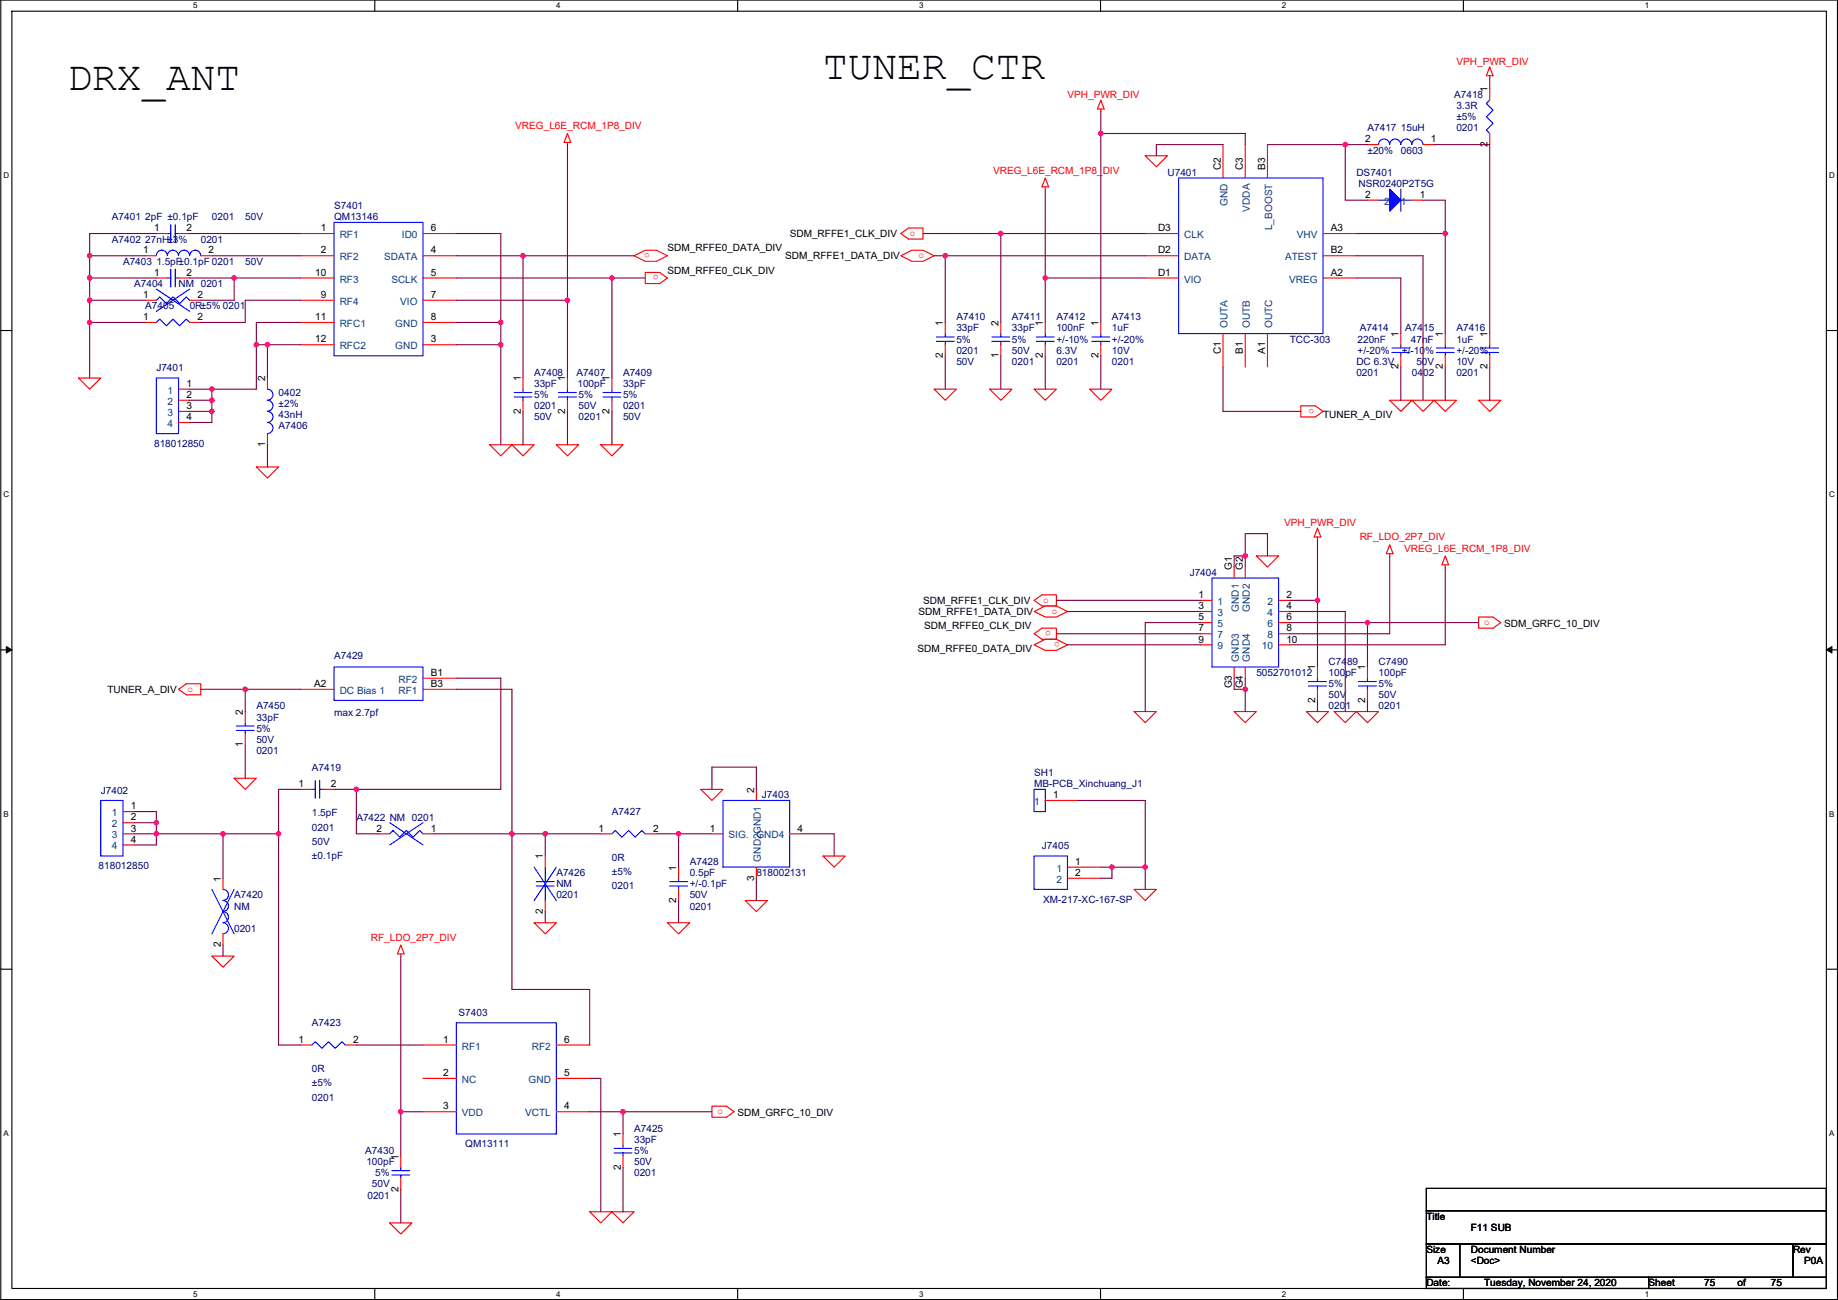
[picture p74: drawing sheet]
<svg xmlns="http://www.w3.org/2000/svg" width="420mm" height="297mm" viewBox="0 0 420 297" stroke-linecap="round" stroke-linejoin="round" font-family="sans-serif">
<defs><g id="words">
<g font-size="9.4">
<text x="15.4" y="20.6">DRX_ANT</text>
<text x="188.1" y="18">TUNER_CTR</text>
</g>
<g font-size="2.3" fill="#f00">
<text x="332.9" y="14.8">VPH_PWR_DIV</text>
<text x="244" y="22.4">VPH_PWR_DIV</text>
<text x="117.8" y="29.5">VREG_L6E_RCM_1P8_DIV</text>
<text x="227" y="39.7">VREG_L6E_RCM_1P8_DIV</text>
<text x="208" y="53.9">o</text>
<text x="148.5" y="57.8" transform="rotate(180 148.5 57.8)">o</text>
<text x="210" y="59">o</text>
<text x="150.5" y="62.9" transform="rotate(180 150.5 62.9)">o</text>
<text x="300.4" y="93.4" transform="rotate(180 300.4 93.4)">o</text>
<text x="293.5" y="120.2">VPH_PWR_DIV</text>
<text x="310.8" y="123.5">RF_LDO_2P7_DIV</text>
<text x="321" y="126">VREG_L6E_RCM_1P8_DIV</text>
<text x="238.4" y="137.7">o</text>
<text x="240.5" y="140.3">o</text>
<text x="339.3" y="142.8">o</text>
<text x="240.2" y="144.2" transform="rotate(180 240.2 144.2)">o</text>
<text x="242.2" y="146.7" transform="rotate(180 242.2 146.7)">o</text>
<text x="42.9" y="158.1">o</text>
<text x="84.8" y="214.9">RF_LDO_2P7_DIV</text>
<text x="164" y="254.6">o</text>
</g>
<g font-size="2.3" fill="#000080">
<text x="332.4" y="22.4">A7418</text>
<text x="332.9" y="24.9">3.3R</text>
<text x="332.9" y="27.5">±5%</text>
<text x="312.6" y="30">A7417 15uH</text>
<text x="312.6" y="35.1">±20%</text>
<text x="320.2" y="35.1">0603</text>
<text x="332.9" y="30">0201</text>
<text x="266.9" y="40.2">U7401</text>
<text x="310.1" y="40.2">DS7401</text>
<text x="76.4" y="47.8">S7401</text>
<text x="310.6" y="42.7">NSR0240P2T5G</text>
<text x="25.6" y="50.3">A7401 2pF ±0.1pF</text>
<text x="48.4" y="50.3">0201</text>
<text x="56.1" y="50.3">50V</text>
<text x="76.4" y="50.3">QM13146</text>
<text x="25.6" y="55.4">A7402 27nH±3%</text>
<text x="45.9" y="55.4">0201</text>
<text x="28.1" y="60.5">A7403 1.5pF±0.1pF 0201</text>
<text x="30.7" y="65.6">A7404</text>
<text x="40.8" y="65.6">NM 0201</text>
<text x="56.1" y="60.5">50V</text>
<text x="33.2" y="70.7">A7405</text>
<text x="43.4" y="70.7">0R±5% 0201</text>
<text x="218.6" y="73.2">A7410</text>
<text x="218.6" y="75.7">33pF</text>
<text x="231.3" y="73.2">A7411</text>
<text x="231.3" y="75.7">33pF</text>
<text x="241.5" y="73.2">A7412</text>
<text x="241.5" y="75.7">100nF</text>
<text x="254.2" y="73.2">A7413</text>
<text x="254.2" y="75.7">1uF</text>
<text x="310.8" y="75.7">A7414</text>
<text x="321.2" y="75.7">A7415</text>
<text x="332.9" y="75.7">A7416</text>
<text x="218.6" y="80.8">0201</text>
<text x="218.6" y="83.4">50V</text>
<text x="218.6" y="78.3">5%</text>
<text x="231.3" y="83.4">0201</text>
<text x="231.3" y="80.8">50V</text>
<text x="231.3" y="78.3">5%</text>
<text x="241.5" y="83.4">0201</text>
<text x="241.5" y="80.8">6.3V</text>
<text x="241.5" y="78.3">+/-10%</text>
<text x="254.2" y="83.4">0201</text>
<text x="254.2" y="80.8">10V</text>
<text x="254.2" y="78.3">+/-20%</text>
<text x="294.8" y="78.3">TCC-303</text>
<text x="310.1" y="83.4">DC 6.3V</text>
<text x="310.3" y="78.3">220nF</text>
<text x="310.3" y="80.8">+/-20%</text>
<text x="320.5" y="80.8">+/-10%</text>
<text x="322.5" y="78.3">47nF</text>
<text x="323.8" y="83.4">50V</text>
<text x="332.9" y="78.3">1uF</text>
<text x="332.9" y="83.4">10V</text>
<text x="332.9" y="80.8">+/-20%</text>
<text x="35.7" y="84.9">J7401</text>
<text x="122.1" y="85.9">A7408</text>
<text x="122.1" y="88.4">33pF</text>
<text x="131.8" y="85.9">A7407</text>
<text x="132" y="88.4">100pF</text>
<text x="142.4" y="85.9">A7409</text>
<text x="142.4" y="88.4">33pF</text>
<text x="310.1" y="85.9">0201</text>
<text x="322.8" y="85.9">0402</text>
<text x="332.9" y="85.9">0201</text>
<text x="63.7" y="95.5">43nH</text>
<text x="63.7" y="93">±2%</text>
<text x="63.7" y="90.5">0402</text>
<text x="122.1" y="93.5">0201</text>
<text x="122.1" y="91">5%</text>
<text x="132.3" y="93.5">50V</text>
<text x="132.3" y="91">5%</text>
<text x="142.4" y="93.5">0201</text>
<text x="142.4" y="91">5%</text>
<text x="63.7" y="98.1">A7406</text>
<text x="122.1" y="96.1">50V</text>
<text x="132.3" y="96.1">0201</text>
<text x="142.4" y="96.1">50V</text>
<text x="35.2" y="102.2">818012850</text>
<text x="272" y="131.6">J7404</text>
<text x="76.4" y="150.7">A7429</text>
<text x="287.2" y="154.5">5052701012</text>
<text x="303.7" y="151.9">C7489</text>
<text x="303.7" y="154.5">100pF</text>
<text x="315.1" y="151.9">C7490</text>
<text x="315.1" y="154.5">100pF</text>
<text x="303.7" y="159.6">50V</text>
<text x="303.7" y="157">5%</text>
<text x="315.1" y="159.6">50V</text>
<text x="315.1" y="157">5%</text>
<text x="58.6" y="162.1">A7450</text>
<text x="58.6" y="164.6">33pF</text>
<text x="58.6" y="167.2">5%</text>
<text x="76.4" y="163.6">max 2.7pf</text>
<text x="303.7" y="162.1">0201</text>
<text x="315.1" y="162.1">0201</text>
<text x="58.6" y="172.3">0201</text>
<text x="58.6" y="169.7">50V</text>
<text x="71.3" y="176.1">A7419</text>
<text x="236.4" y="177.3">SH1</text>
<text x="236.4" y="179.9">MB-PCB_Xinchuang_J1</text>
<text x="23" y="181.4">J7402</text>
<text x="174.2" y="182.4">J7403</text>
<text x="71.3" y="186.5">1.5pF</text>
<text x="71.3" y="189.8">0201</text>
<text x="81.5" y="187.5">A7422 NM 0201</text>
<text x="139.9" y="186.2">A7427</text>
<text x="71.3" y="193.1">50V</text>
<text x="71.3" y="196.4">±0.1pF</text>
<text x="139.9" y="196.6">0R</text>
<text x="157.7" y="197.7">A7428</text>
<text x="238.2" y="194.1">J7405</text>
<text x="22.5" y="198.7">818012850</text>
<text x="127.2" y="200.2">A7426</text>
<text x="127.2" y="202.7">NM</text>
<text x="139.9" y="199.9">±5%</text>
<text x="139.9" y="203.2">0201</text>
<text x="157.7" y="200.2">0.5pF</text>
<text x="157.7" y="202.7">+/-0.1pF</text>
<text x="172.9" y="200.2">818002131</text>
<text x="53.5" y="205.3">A7420</text>
<text x="53.5" y="207.8">NM</text>
<text x="127.2" y="205.3">0201</text>
<text x="157.7" y="207.8">0201</text>
<text x="157.7" y="205.3">50V</text>
<text x="238.4" y="206.3">XM-217-XC-167-SP</text>
<text x="53.5" y="212.9">0201</text>
<text x="104.8" y="232.2">S7403</text>
<text x="71.3" y="234.5">A7423</text>
<text x="71.3" y="244.9">0R</text>
<text x="71.3" y="248.2">±5%</text>
<text x="71.3" y="251.5">0201</text>
<text x="83.5" y="263.7">A7430</text>
<text x="106.4" y="262.2">QM13111</text>
<text x="145" y="258.6">A7425</text>
<text x="145" y="261.2">33pF</text>
<text x="145" y="263.7">5%</text>
<text x="83.7" y="266.2">100pF</text>
<text x="85.8" y="268.8">5%</text>
<text x="145" y="268.8">0201</text>
<text x="145" y="266.2">50V</text>
<text x="84" y="273.9">0201</text>
<text x="85" y="271.3">50V</text>
</g>
<g font-size="2.3">
<text x="340" y="21.1" transform="rotate(-90 340 21.1)">1</text>
<text x="312.1" y="32.5">2</text>
<text x="327.1" y="32.5">1</text>
<text x="340" y="33.6" transform="rotate(-90 340 33.6)">2</text>
<text x="279.1" y="38.9" transform="rotate(-90 279.1 38.9)">C2</text>
<text x="284.1" y="38.9" transform="rotate(-90 284.1 38.9)">C3</text>
<text x="289.2" y="38.9" transform="rotate(-90 289.2 38.9)">B3</text>
<text x="312.1" y="45.2">2</text>
<text x="324.5" y="45.2">1</text>
<text x="35.2" y="52.8">1</text>
<text x="42.6" y="52.8">2</text>
<text x="73.3" y="52.8">1</text>
<text x="98.5" y="52.8">6</text>
<text x="264.7" y="52.8">D3</text>
<text x="304.2" y="52.8">A3</text>
<text x="32.7" y="57.9">1</text>
<text x="47.7" y="57.9">2</text>
<text x="73.3" y="57.9">2</text>
<text x="98.5" y="57.9">4</text>
<text x="152.6" y="57.4">SDM_RFFE0_DATA_DIV</text>
<text x="179.5" y="59.2">SDM_RFFE1_DATA_DIV</text>
<text x="180.5" y="54.1">SDM_RFFE1_CLK_DIV</text>
<text x="264.7" y="57.9">D2</text>
<text x="304.2" y="57.9">B2</text>
<text x="35.2" y="63">1</text>
<text x="42.6" y="63">2</text>
<text x="72.1" y="63">10</text>
<text x="98.5" y="63">5</text>
<text x="152.6" y="62.5">SDM_RFFE0_CLK_DIV</text>
<text x="264.7" y="63">D1</text>
<text x="304.2" y="63">A2</text>
<text x="32.7" y="68.1">1</text>
<text x="45.1" y="68.1">2</text>
<text x="73.3" y="68.1">9</text>
<text x="98.5" y="68.1">7</text>
<text x="32.7" y="73.2">1</text>
<text x="45.1" y="73.2">2</text>
<text x="72.1" y="73.2">11</text>
<text x="98.5" y="73.2">8</text>
<text x="215.5" y="74.4" transform="rotate(-90 215.5 74.4)">1</text>
<text x="228.2" y="74.4" transform="rotate(-90 228.2 74.4)">2</text>
<text x="238.4" y="74.4" transform="rotate(-90 238.4 74.4)">1</text>
<text x="251.1" y="74.4" transform="rotate(-90 251.1 74.4)">1</text>
<text x="319.7" y="77" transform="rotate(-90 319.7 77)">1</text>
<text x="329.8" y="77" transform="rotate(-90 329.8 77)">1</text>
<text x="340" y="77" transform="rotate(-90 340 77)">1</text>
<text x="72.1" y="78.2">12</text>
<text x="98.5" y="78.2">3</text>
<text x="215.5" y="81.8" transform="rotate(-90 215.5 81.8)">2</text>
<text x="228.2" y="81.8" transform="rotate(-90 228.2 81.8)">1</text>
<text x="238.4" y="81.8" transform="rotate(-90 238.4 81.8)">2</text>
<text x="251.1" y="81.8" transform="rotate(-90 251.1 81.8)">2</text>
<text x="279.1" y="81" transform="rotate(-90 279.1 81)">C1</text>
<text x="284.1" y="80.8" transform="rotate(-90 284.1 80.8)">B1</text>
<text x="289.2" y="80.8" transform="rotate(-90 289.2 80.8)">A1</text>
<text x="42.6" y="88.4">1</text>
<text x="60.6" y="87.1" transform="rotate(-90 60.6 87.1)">2</text>
<text x="119" y="87.1" transform="rotate(-90 119 87.1)">1</text>
<text x="129.2" y="87.1" transform="rotate(-90 129.2 87.1)">1</text>
<text x="139.4" y="87.1" transform="rotate(-90 139.4 87.1)">1</text>
<text x="319.7" y="84.4" transform="rotate(-90 319.7 84.4)">2</text>
<text x="329.8" y="84.4" transform="rotate(-90 329.8 84.4)">2</text>
<text x="340" y="84.4" transform="rotate(-90 340 84.4)">2</text>
<text x="42.6" y="90.9">2</text>
<text x="42.6" y="93.5">3</text>
<text x="119" y="94.5" transform="rotate(-90 119 94.5)">2</text>
<text x="129.2" y="94.5" transform="rotate(-90 129.2 94.5)">2</text>
<text x="139.4" y="94.5" transform="rotate(-90 139.4 94.5)">2</text>
<text x="302.4" y="95.5">TUNER_A_DIV</text>
<text x="42.6" y="96">4</text>
<text x="60.6" y="102.2" transform="rotate(-90 60.6 102.2)">1</text>
<text x="281.6" y="130.3" transform="rotate(-90 281.6 130.3)">G1</text>
<text x="284.1" y="130.3" transform="rotate(-90 284.1 130.3)">G2</text>
<text x="211" y="138">SDM_RFFE1_CLK_DIV</text>
<text x="274" y="136.7">1</text>
<text x="294.1" y="136.7">2</text>
<text x="210" y="140.5">SDM_RFFE1_DATA_DIV</text>
<text x="211.3" y="143.8">SDM_RFFE0_CLK_DIV</text>
<text x="274" y="139.2">3</text>
<text x="274" y="141.7">5</text>
<text x="294.1" y="139.2">4</text>
<text x="294.1" y="141.7">6</text>
<text x="343.8" y="143.3">SDM_GRFC_10_DIV</text>
<text x="209.7" y="148.9">SDM_RFFE0_DATA_DIV</text>
<text x="274" y="144.3">7</text>
<text x="274" y="146.8">9</text>
<text x="294.1" y="144.3">8</text>
<text x="294.1" y="146.8">10</text>
<text x="98.5" y="154.4">B1</text>
<text x="300.6" y="153.2" transform="rotate(-90 300.6 153.2)">1</text>
<text x="312.1" y="153.2" transform="rotate(-90 312.1 153.2)">1</text>
<text x="24.6" y="158.3">TUNER_A_DIV</text>
<text x="71.8" y="157">A2</text>
<text x="98.5" y="157">B3</text>
<text x="281.6" y="157.3" transform="rotate(-90 281.6 157.3)">G3</text>
<text x="284.1" y="157.3" transform="rotate(-90 284.1 157.3)">G4</text>
<text x="300.6" y="160.6" transform="rotate(-90 300.6 160.6)">2</text>
<text x="312.1" y="160.6" transform="rotate(-90 312.1 160.6)">2</text>
<text x="55.5" y="163.3" transform="rotate(-90 55.5 163.3)">2</text>
<text x="55.5" y="170.7" transform="rotate(-90 55.5 170.7)">1</text>
<text x="68.3" y="179.8">1</text>
<text x="75.6" y="179.8">2</text>
<text x="29.9" y="184.9">1</text>
<text x="172.4" y="181.1" transform="rotate(-90 172.4 181.1)">2</text>
<text x="240.7" y="182.4">1</text>
<text x="29.9" y="187.5">2</text>
<text x="29.9" y="190">3</text>
<text x="86" y="190">2</text>
<text x="98.5" y="190">1</text>
<text x="136.8" y="190">1</text>
<text x="149.3" y="190">2</text>
<text x="162.2" y="190">1</text>
<text x="182.3" y="190">4</text>
<text x="29.9" y="192.5">4</text>
<text x="124.1" y="196.4" transform="rotate(-90 124.1 196.4)">1</text>
<text x="245.8" y="197.6">1</text>
<text x="50.5" y="201.4" transform="rotate(-90 50.5 201.4)">1</text>
<text x="154.6" y="198.9" transform="rotate(-90 154.6 198.9)">1</text>
<text x="172.4" y="201.2" transform="rotate(-90 172.4 201.2)">3</text>
<text x="245.8" y="200.2">2</text>
<text x="124.1" y="208.8" transform="rotate(-90 124.1 208.8)">2</text>
<text x="154.6" y="206.3" transform="rotate(-90 154.6 206.3)">2</text>
<text x="50.5" y="216.5" transform="rotate(-90 50.5 216.5)">2</text>
<text x="68.3" y="238.3">1</text>
<text x="80.7" y="238.3">2</text>
<text x="101.3" y="238.3">1</text>
<text x="129" y="238.3">6</text>
<text x="101.3" y="245.9">2</text>
<text x="129" y="245.9">5</text>
<text x="101.3" y="253.5">3</text>
<text x="129" y="253.5">4</text>
<text x="168.6" y="255.1">SDM_GRFC_10_DIV</text>
<text x="141.9" y="259.9" transform="rotate(-90 141.9 259.9)">1</text>
<text x="91.1" y="264.9" transform="rotate(-90 91.1 264.9)">1</text>
<text x="141.9" y="267.3" transform="rotate(-90 141.9 267.3)">2</text>
<text x="91.1" y="272.3" transform="rotate(-90 91.1 272.3)">2</text>
<text x="326.1" y="278.7">Title</text>
<text x="336.2" y="281.2">F11 SUB</text>
<text x="326.1" y="286.3">Size</text>
<text x="336.2" y="286.3">Document Number</text>
<text x="409.9" y="286.3">Rev</text>
<text x="326.1" y="293.9">Date:</text>
<text x="328.6" y="288.8">A3</text>
<text x="336.2" y="288.8">&lt;Doc&gt;</text>
<text x="339.3" y="293.9">Tuesday, November 24, 2020</text>
<text x="376.9" y="293.9">Sheet</text>
<text x="389.6" y="293.9">75</text>
<text x="397.2" y="293.9">of</text>
<text x="404.8" y="293.9">75</text>
<text x="412.4" y="288.8">P0A</text>
</g>
<g font-size="2.3" fill="#004080">
<text x="280.6" y="47.1" transform="rotate(-90 280.6 47.1)">GND</text>
<text x="316.4" y="46.8">2</text>
<text x="320.2" y="46.8">1</text>
<text x="285.7" y="48.4" transform="rotate(-90 285.7 48.4)">VDDA</text>
<text x="290.8" y="52.6" transform="rotate(-90 290.8 52.6)">L_BOOST</text>
<text x="77.6" y="54.4">RF1</text>
<text x="77.6" y="59.5">RF2</text>
<text x="87.8" y="59.5">SDATA</text>
<text x="91.9" y="54.4">ID0</text>
<text x="270.7" y="59.5">DATA</text>
<text x="270.7" y="54.4">CLK</text>
<text x="293.8" y="59.5">ATEST</text>
<text x="296.5" y="54.4">VHV</text>
<text x="77.6" y="64.6">RF3</text>
<text x="89.5" y="64.6">SCLK</text>
<text x="270.7" y="64.6">VIO</text>
<text x="294.7" y="64.6">VREG</text>
<text x="77.6" y="69.6">RF4</text>
<text x="91.5" y="69.6">VIO</text>
<text x="77.6" y="74.7">RFC1</text>
<text x="90.3" y="74.7">GND</text>
<text x="280.6" y="75" transform="rotate(-90 280.6 75)">OUTA</text>
<text x="285.7" y="75" transform="rotate(-90 285.7 75)">OUTB</text>
<text x="290.8" y="75" transform="rotate(-90 290.8 75)">OUTC</text>
<text x="77.6" y="79.8">RFC2</text>
<text x="90.3" y="79.8">GND</text>
<text x="38.3" y="90">1</text>
<text x="38.3" y="92.5">2</text>
<text x="38.3" y="95">3</text>
<text x="38.3" y="97.6">4</text>
<text x="278.3" y="138.2">1</text>
<text x="278.3" y="140.8">3</text>
<text x="278.3" y="143.3">5</text>
<text x="283.2" y="139.8" transform="rotate(-90 283.2 139.8)">GND1</text>
<text x="285.7" y="139.8" transform="rotate(-90 285.7 139.8)">GND2</text>
<text x="289.7" y="138.2">2</text>
<text x="289.7" y="140.8">4</text>
<text x="289.7" y="143.3">6</text>
<text x="278.3" y="145.8">7</text>
<text x="278.3" y="148.4">9</text>
<text x="288.5" y="148.4">10</text>
<text x="289.7" y="145.8">8</text>
<text x="91.1" y="156">RF2</text>
<text x="283.2" y="151.2" transform="rotate(-90 283.2 151.2)">GND3</text>
<text x="285.7" y="151.2" transform="rotate(-90 285.7 151.2)">GND4</text>
<text x="77.6" y="158.5">DC Bias 1</text>
<text x="91.1" y="158.5">RF1</text>
<text x="236.4" y="183.9">1</text>
<text x="25.6" y="189">2</text>
<text x="25.6" y="191.6">3</text>
<text x="25.6" y="186.5">1</text>
<text x="166.5" y="191.6">SIG.</text>
<text x="172.9" y="191.6">GND4</text>
<text x="25.6" y="194.1">4</text>
<text x="174" y="196.9" transform="rotate(-90 174 196.9)">GND2GND1</text>
<text x="241.5" y="199.2">1</text>
<text x="241.5" y="201.7">2</text>
<text x="105.6" y="239.8">RF1</text>
<text x="121.6" y="239.8">RF2</text>
<text x="105.6" y="247.4">NC</text>
<text x="120.8" y="247.4">GND</text>
<text x="105.6" y="255.1">VDD</text>
<text x="120" y="255.1">VCTL</text>
</g>
<g font-size="1.8">
<text x="44.2" y="1.9">5</text>
<text x="127.1" y="1.9">4</text>
<text x="210.1" y="1.9">3</text>
<text x="293" y="1.9">2</text>
<text x="376" y="1.9">1</text>
<text x=".8" y="40.7">D</text>
<text x="418.1" y="40.7">D</text>
<text x=".8" y="113.6">C</text>
<text x="418.1" y="113.6">C</text>
<text x=".8" y="186.6">B</text>
<text x="418.1" y="186.6">B</text>
<text x=".8" y="259.5">A</text>
<text x="418.1" y="259.5">A</text>
<text x="44.2" y="296.3">5</text>
<text x="127.1" y="296.3">4</text>
<text x="210.1" y="296.3">3</text>
<text x="293" y="296.3">2</text>
<text x="376" y="296.3">1</text>
</g>
</g></defs>
<path d="M.2 0h419.8v296.9h-419.8zM2.7 2.6h414.8v291.8h-414.8z" fill="none" stroke="#000" stroke-width=".25"/>
<g fill="#fff">
<path d="M44.2 .3h1v2h-1z"/>
<path d="M44.2 294.7h1v2h-1z"/>
</g>
<path d="M85.7 0v2.6M85.7 294.4v2.5" fill="none" stroke="#000" stroke-width=".25"/>
<g fill="#fff">
<path d="M127.1 .3h1v2h-1z"/>
<path d="M127.1 294.7h1v2h-1z"/>
</g>
<path d="M168.6 0v2.6M168.6 294.4v2.5" fill="none" stroke="#000" stroke-width=".25"/>
<g fill="#fff">
<path d="M210.1 .3h1v2h-1z"/>
<path d="M210.1 294.7h1v2h-1z"/>
</g>
<path d="M251.6 0v2.6M251.6 294.4v2.5" fill="none" stroke="#000" stroke-width=".25"/>
<g fill="#fff">
<path d="M293 .3h1v2h-1z"/>
<path d="M293 294.7h1v2h-1z"/>
</g>
<path d="M334.5 0v2.6M334.5 294.4v2.5" fill="none" stroke="#000" stroke-width=".25"/>
<g fill="#fff">
<path d="M376 .3h1v2h-1z"/>
<path d="M376 294.7h1v2h-1z"/>
<path d="M.8 39h1.3v2.1h-1.3z"/>
<path d="M418.1 39h1.3v2.1h-1.3z"/>
<path d="M.8 112h1.3v2h-1.3z"/>
<path d="M418.1 112h1.3v2h-1.3z"/>
</g>
<path d="M.2 75.5h2.5M417.5 75.5h2.5" fill="none" stroke="#000" stroke-width=".25"/>
<g fill="#fff">
<path d="M.8 185h1.2v2h-1.2z"/>
<path d="M418.1 185h1.2v2h-1.2z"/>
</g>
<path d="M.2 148.5h2.5M417.5 148.5h2.5" fill="none" stroke="#000" stroke-width=".25"/>
<path d="M1.4 147.7l1.3 .8-1.3 .7zM417.5 148.5l1.3-.8v1.5z" fill="#000" stroke="#000" stroke-width=".23"/>
<g fill="#fff">
<path d="M.8 257.9h1.2v2h-1.2z"/>
<path d="M418.1 257.9h1.2v2h-1.2z"/>
</g>
<path d="M.2 221.4h2.5M417.5 221.4h2.5M326.1 271.5h91.4v5.1h-91.4zM326.1 276.6h91.4v7.6h-91.4zM326.1 291.9h50.8v2.5h-50.8zM326.1 284.2h7.6v7.7h-7.6zM333.7 284.2h76.2v7.7h-76.2zM376.9 291.9h40.6v2.5h-40.6zM409.9 284.2h7.6v7.7h-7.6z" fill="none" stroke="#000" stroke-width=".25"/>
<g fill="none" stroke="#f00" stroke-width=".25">
<path d="M340.5 17.3v.5M340.5 15.3l.8 2h-1.5zM129.7 32.5v.5M129.7 30.5l.8 2h-1.5zM251.6 24.9v.5M251.6 22.9l.8 2h-1.5zM261.8 35.6h5.1l-2.6 2.5zM279.6 33v7.7M284.7 33v7.7M289.7 33v7.7M312.6 33h2.5M325.3 33h2.5"/>
<path d="M340.5 20.3v2.6M340.5 30.5v2.5M33.2 58.4h2.5M35.7 53.4h2.6M40.8 53.4h2.6M45.9 58.4h2.5M68.8 53.4h7.6M68.8 58.4h7.6M96.7 58.4h7.6M96.7 53.4h7.6M145 58.4l2.5-1.2h2.5l2.6 1.2-2.6 1.3h-2.5zM205.9 58.4l2.6-1.2h2.5l2.5 1.2-2.5 1.3h-2.5z"/>
<path d="M205.9 53.4l1.8-1.3h3.3v2.5h-3.3zM238.9 40.7l.8 2h-1.5zM238.9 42.7v.5M261.8 58.4h7.6M261.8 53.4h7.6M302.4 53.4h7.7M302.4 58.4h7.7M312.6 45.7h2.5M322.8 45.7h2.5M33.2 73.7h2.5M33.2 68.6h2.5M35.7 63.5h2.6"/>
<path d="M40.8 63.5h2.6M43.4 73.7h2.5M43.4 68.6h2.5M68.8 63.5h7.6M68.8 68.6h7.6M68.8 73.7h7.6M68.8 78.8h7.6M96.7 78.8h7.6M96.7 63.5h7.6M96.7 68.6h7.6M96.7 73.7h7.6M147.5 62.3h3.3l1.8 1.2-1.8 1.3h-3.3z"/>
<path d="M216.1 73.7v2.5M216.1 78.8v2.5M228.8 78.8v2.5M228.8 73.7v2.5M238.9 73.7v2.5M238.9 78.8v2.5M251.6 73.7v2.5M251.6 78.8v2.5M261.8 63.5h7.6M279.6 76.2v7.6M284.7 76.2v7.6M289.7 76.2v7.6"/>
<path d="M302.4 63.5h7.7M320.2 76.2v2.6M330.4 76.2v2.6M340.5 76.2v2.6M18 86.4h5l-2.5 2.5zM40.8 91.5h2.6M40.8 94h2.6M40.8 96.5h2.6M40.8 88.9h2.6M61.1 99.1v2.5M61.1 86.4v2.5M119.6 86.4v2.5"/>
<path d="M119.6 91.5v2.5M129.7 86.4v2.5M129.7 91.5v2.5M139.9 86.4v2.5M139.9 91.5v2.5M213.5 88.9h5.1l-2.5 2.6zM226.2 88.9h5.1l-2.5 2.6zM236.4 88.9h5.1l-2.6 2.6zM249.1 88.9h5.1l-2.6 2.6zM297.4 92.7h3.3l1.7 1.3-1.7 1.3h-3.3zM317.7 91.5h5.1l-2.6 2.5zM320.2 81.3v2.5"/>
<path d="M322.8 91.5h5l-2.5 2.5zM327.8 91.5h5.1l-2.5 2.5zM330.4 81.3v2.5M338 91.5h5.1l-2.6 2.5zM340.5 81.3v2.5M58.6 106.7h5.1l-2.6 2.5zM111.9 101.6h5.1l-2.5 2.6zM117 101.6h5.1l-2.5 2.6zM127.2 101.6h5.1l-2.6 2.6zM137.3 101.6h5.1l-2.5 2.6zM236.4 137.2l1.8-1.3h3.3v2.6h-3.3zM236.4 139.7l2.5-1.2h2.6l2.5 1.2-2.5 1.3h-2.6z"/>
<path d="M274.5 137.2h2.5M274.5 139.7h2.5M282.1 129.6v2.5M284.7 129.6v2.5M287.2 127h5.1l-2.6 2.6zM292.3 137.2h2.5M292.3 139.7h2.5M301.2 122.7v.5M301.2 120.7l.7 2h-1.5zM317.7 124.5l.7 2h-1.5zM317.7 126.5v.5M330.4 127l.7 2.1h-1.5z"/>
<path d="M330.4 129.1v.5M40.8 157.5l1.8-1.3h3.3v2.6h-3.3zM68.8 157.5h7.6M96.7 157.5h7.6M96.7 155h7.6M236.4 144.8l1.8-1.3h3.3v2.6h-3.3zM236.4 147.3l2.5-1.2h2.6l2.5 1.2-2.5 1.3h-2.6zM274.5 142.3h2.5M274.5 144.8h2.5M274.5 147.3h2.5M282.1 152.4v2.6M284.7 152.4v2.6"/>
<path d="M292.3 142.3h2.5M292.3 144.8h2.5M292.3 147.3h2.5M301.2 152.4v2.6M301.2 157.5v2.5M312.6 152.4v2.6M312.6 157.5v2.5M338 141h3.3l1.8 1.3-1.8 1.2h-3.3zM53.5 177.8h5.1l-2.5 2.6zM56.1 167.7v2.5M56.1 162.6v2.5M259.3 162.6h5l-2.5 2.5z"/>
<path d="M282.1 162.6h5.1l-2.5 2.5zM298.6 162.6h5.1l-2.5 2.5zM305 162.6h5.1l-2.6 2.5zM310.1 162.6h5l-2.5 2.5zM28.1 188h2.6M28.1 190.5h2.6M28.1 193.1h2.6M28.1 185.4h2.6M68.8 180.4h2.5M73.8 180.4h2.6M86.5 190.5h2.6M96.7 190.5h2.5"/>
<path d="M124.6 195.6v2.5M137.3 190.5h2.6M147.5 190.5h2.5M155.1 198.1v2.6M160.2 180.4h5.1l-2.6 2.5zM162.7 190.5h2.6M172.9 180.4v2.5M172.9 198.1v2.6M180.5 190.5h2.6M188.1 195.6h5.1l-2.5 2.5zM238.9 182.9h7.7M244 198.1h7.6"/>
<path d="M48.4 218.5h5.1l-2.5 2.5zM51 200.7v2.5M51 213.4v2.5M91.6 218v.5M91.6 215.9l.8 2.1h-1.5zM122.1 210.8h5.1l-2.6 2.6zM124.6 205.8v2.5M152.6 210.8h5.1l-2.6 2.6zM155.1 203.2v2.6M170.4 205.8h5l-2.5 2.5zM244 200.7h7.6M259.3 203.2h5l-2.5 2.6z"/>
<path d="M68.8 238.8h2.5M78.9 238.8h2.6M96.7 238.8h7.6M127.2 238.8h7.6M96.7 246.4h7.6M96.7 254h7.6M127.2 254h7.6M127.2 246.4h7.6M142.4 259.1v2.5M162.7 252.8h3.3l1.8 1.2-1.8 1.3h-3.3zM89.1 279.4h5.1l-2.6 2.6zM91.6 264.2v2.5"/>
<path d="M91.6 269.3v2.5M134.8 276.9h5.1l-2.6 2.5zM139.9 276.9h5.1l-2.6 2.5zM142.4 264.2v2.5"/>
</g>
<g fill="none" stroke="#00f" stroke-width=".25">
<path d="M315.1 33a1.26 1.26 0 0 1 1.3-1.2 1.26 1.26 0 0 1 1.3 1.2M317.7 33a1.27 1.27 0 0 1 1.2-1.2 1.27 1.27 0 0 1 1.3 1.2 1.26 1.26 0 0 1 1.3-1.2 1.26 1.26 0 0 1 1.2 1.2M322.8 33a1.26 1.26 0 0 1 1.2-1.2 1.26 1.26 0 0 1 1.3 1.2M340.5 22.9l-.7 .7 1.5 1.6-1.5 1.5 1.5 1.5-1.5 1.5 .7 .8M38.3 58.4a1.26 1.26 0 0 0-1.3-1.2 1.26 1.26 0 0 0-1.3 1.2M38.3 53.4h.7M39 51.3v4.1M40.1 51.3v4.1M40.1 53.4h.7M43.3 58.4a1.27 1.27 0 0 0-1.2-1.2 1.27 1.27 0 0 0-1.3 1.2 1.26 1.26 0 0 0-1.3-1.2 1.26 1.26 0 0 0-1.2 1.2M45.9 58.4a1.26 1.26 0 0 0-1.3-1.2 1.26 1.26 0 0 0-1.2 1.2M76.4 50.8h20.3v30.5h-20.3z"/>
<path d="M269.4 40.7h33v35.5h-33zM315.1 45.7h2.6M320.2 43.2v5.1M320.2 45.7h2.6M35.7 66.1l7.7 5M35.7 73.7l.8-.8 1.5 1.5 1.5-1.5 1.6 1.5 1.5-1.5 .8 .8M35.7 68.6l.8-.8 1.5 1.6 1.5-1.6 1.6 1.6 1.5-1.6 .8 .8M38.3 63.5h.7M39 61.5v4.1M40.1 61.5v4.1M40.1 63.5h.7M43.4 66.1l-7.7 5"/>
<path d="M214 77h4.1M214 78h4.1M216.1 76.2v.8M216.1 78v.8M226.7 78h4.1M226.7 77h4.1M228.8 78v.8M228.8 76.2v.8M236.9 77h4.1M236.9 78h4.1M238.9 76.2v.8M238.9 78v.8"/>
<path d="M249.6 77h4.1M249.6 78h4.1M251.6 76.2v.8M251.6 78v.8M318.2 79.5h4.1M320.2 78.8v.7M328.3 79.5h4.1M330.4 78.8v.7M338.5 79.5h4.1M340.5 78.8v.7M35.7 86.4h5.1v12.7h-5.1zM61.1 94a1.27 1.27 0 0 1 1.3 1.3 1.27 1.27 0 0 1-1.3 1.2 1.26 1.26 0 0 1 1.3 1.3 1.26 1.26 0 0 1-1.3 1.3"/>
<path d="M61.1 88.9a1.27 1.27 0 0 1 1.3 1.3 1.27 1.27 0 0 1-1.3 1.3 1.26 1.26 0 0 1 1.3 1.2 1.26 1.26 0 0 1-1.3 1.3M117.5 89.7h4.1M117.5 90.7h4.1M119.6 88.9v.8M119.6 90.7v.8M127.7 89.7h4.1M127.7 90.7h4.1M129.7 88.9v.8M129.7 90.7v.8M137.8 89.7h4.1M137.8 90.7h4.1M139.9 88.9v.8"/>
<path d="M139.9 90.7v.8M318.2 80.5h4.1M320.2 80.5v.8M328.3 80.5h4.1M330.4 80.5v.8M338.5 80.5h4.1M340.5 80.5v.8M277 132.1h15.3v20.3h-15.3zM76.4 152.4h20.3v7.6h-20.3zM299.1 155.7h4.1M299.1 156.7h4.1M301.2 155v.7"/>
<path d="M301.2 156.7v.8M310.6 155.7h4M310.6 156.7h4M312.6 155v.7M312.6 156.7v.8M54 166.9h4.1M54 165.9h4.1M56.1 166.9v.8M56.1 165.1v.8M72.1 178.3v4.1M73.1 178.3v4.1M23 182.9h5.1v12.7h-5.1z"/>
<path d="M71.3 180.4h.8M73.1 180.4h.7M89.1 190.5l.7-.7 1.6 1.5 1.5-1.5 1.5 1.5 1.5-1.5 .8 .7M89.1 188l7.6 5.1M96.7 188l-7.6 5.1M122.1 198.1l5.1 7.7M124.6 198.1v3.3M127.2 198.1l-5.1 7.7M139.9 190.5l.7-.7 1.6 1.5 1.5-1.5 1.5 1.5 1.5-1.5 .8 .7M165.3 182.9h15.2v15.2h-15.2zM236.4 180.4h2.5v5h-2.5zM236.4 195.6h7.6v7.6h-7.6z"/>
<path d="M48.4 203.2l5.1 10.2M51 203.2a1.26 1.26 0 0 1 1.2 1.3 1.26 1.26 0 0 1-1.2 1.2 1.27 1.27 0 0 1 1.2 1.3 1.27 1.27 0 0 1-1.2 1.3 1.27 1.27 0 0 1 1.2 1.2 1.27 1.27 0 0 1-1.2 1.3 1.27 1.27 0 0 1 1.2 1.3 1.27 1.27 0 0 1-1.2 1.3M53.5 203.2l-5.1 10.2M122.6 201.4h4.1M122.6 202.5h4.1M124.6 202.5v3.3M153.1 201.4h4.1M153.1 202.5h4.1M155.1 200.7v.7M155.1 202.5v.7M71.3 238.8l.8-.8 1.5 1.5 1.5-1.5 1.5 1.5 1.6-1.5 .7 .8M104.3 233.7h22.9v25.4h-22.9z"/>
<path d="M89.6 267.5h4.1M89.6 268.5h4.1M91.6 266.7v.8M91.6 268.5v.8M140.4 262.4h4.1M140.4 263.4h4.1M142.4 261.6v.8M142.4 263.4v.8"/>
</g>
<path d="M317.7 43.2l2.5 2.5-2.5 2.6z" fill-rule="evenodd" fill="#00f" stroke="#00f" stroke-width=".25"/>
<g fill="none" stroke="#800040" stroke-width=".25">
<path d="M340.5 17.8v2.5M129.7 33v35.6M251.6 25.4v5.1M251.6 30.5h33.1v2.5M251.6 30.5v43.2M279.6 33h-15.3v2.6M289.7 33h17.8M307.5 33h5.1M307.5 33v12.7h5.1M327.8 33h12.7v43.2M20.5 58.4h12.7M20.5 58.4v5.1"/>
<path d="M35.7 53.4h-15.2v5M43.4 53.4h25.4M48.4 58.4h20.4M104.3 58.4h15.3M104.3 53.4h10.2v20.3M145 58.4h-25.4v28M211 53.4h17.8M213.5 58.4h2.6M216.1 58.4v15.3M216.1 58.4h45.7M238.9 43.2v20.3M261.8 53.4h-33v20.3"/>
<path d="M310.1 53.4h20.3M310.1 58.4h15.2v33.1M325.3 45.7h5.1v7.7M330.4 53.4v22.8M20.5 63.5v5.1M20.5 68.6v5.1M20.5 73.7v12.7M20.5 73.7h12.7M20.5 63.5h15.2M20.5 68.6h12.7M43.4 63.5h10.1M53.5 63.5h15.3"/>
<path d="M53.5 63.5v5.1h-7.6M58.6 78.8h2.5M58.6 78.8v10.1h-10.2M61.1 78.8v7.6M61.1 78.8h7.7M68.8 68.6h-12.7v5.1h-10.2M68.8 73.7h-10.2v5.1M104.3 73.7h10.2M104.3 78.8h10.2M104.3 63.5h35.6M104.3 68.6h25.4M114.5 73.7v5.1"/>
<path d="M114.5 78.8v22.8M129.7 68.6v17.8M139.9 63.5v22.9M139.9 63.5h7.6M238.9 63.5h22.9M238.9 63.5v10.2M310.1 63.5h10.1v12.7M43.4 88.9h5M43.4 91.5h5M43.4 94h5M48.4 88.9v2.6M48.4 91.5v2.5"/>
<path d="M48.4 94v2.5h-5M119.6 94v7.6M129.7 94v7.6M139.9 94v7.6M216.1 81.3v7.6M228.8 81.3v7.6M238.9 81.3v7.6M251.6 81.3v7.6M279.6 83.8v10.2h17.8M320.2 83.8v7.7M330.4 83.8v7.7M340.5 83.8v7.7"/>
<path d="M61.1 101.6v5.1M241.5 137.2h33M244 139.7h30.5M284.7 127v-5.1h5v5.1M284.7 127h-2.6v2.6M284.7 127v2.6M294.8 137.2h6.4M294.8 139.7h12.7v22.9M301.2 123.2v14M301.2 137.2v15.2M317.7 127v17.8h-22.9M330.4 129.6v17.7h-35.6"/>
<path d="M45.9 157.5h10.2M68.8 157.5h-12.7v5.1M104.3 155h10.2v25.4h-33M104.3 157.5h12.7v33M241.5 144.8h33M244 147.3h30.5M274.5 142.3h-12.7v20.3M282.1 155v2.5h2.6M284.7 155v2.5M284.7 157.5v5.1M294.8 142.3h17.8M312.6 142.3h25.4"/>
<path d="M312.6 142.3v10.1M56.1 170.2v7.6M301.2 160v2.6M312.6 160v2.6M30.7 185.4h5v2.6M30.7 188h5M30.7 190.5h5M35.7 188v2.5M35.7 190.5h15.3M35.7 190.5v2.6h-5M63.7 190.5v48.3h5.1M63.7 190.5h-12.7v10.2"/>
<path d="M68.8 180.4h-5.1v10.1M76.4 180.4h5.1v10.1h5M99.2 190.5h17.8M117 190.5v35.6h17.8v12.7M117 190.5h7.6M124.6 190.5h12.7M124.6 190.5v5.1M150 190.5h5.1M155.1 190.5v7.6M155.1 190.5h7.6M162.7 180.4v-5.1h10.2v5.1M183.1 190.5h7.6v5.1"/>
<path d="M246.6 182.9h15.2v15.2M251.6 198.1h2.6M254.2 198.1h7.6M254.2 198.1v2.6h-2.6M261.8 198.1v5.1M51 215.9v2.6M91.6 218.5v35.5h5.1M124.6 208.3v2.5M155.1 205.8v5M172.9 200.7v5.1M81.5 238.8h15.2M91.6 254v10.2"/>
<path d="M134.8 254h7.6M134.8 246.4h2.5v30.5M142.4 254v5.1M142.4 254h20.3M91.6 271.8v7.6M142.4 266.7v10.2"/>
</g>
<g fill="#f0f" stroke="#f0f" stroke-width=".25">
<circle cx="251.6" cy="30.5" r=".5"/>
<circle cx="307.5" cy="33" r=".5"/>
<circle cx="238.9" cy="63.5" r=".5"/>
<circle cx="20.5" cy="58.4" r=".5"/>
<circle cx="228.8" cy="53.3" r=".5"/>
<circle cx="330.4" cy="53.3" r=".5"/>
<circle cx="119.5" cy="58.4" r=".5"/>
<circle cx="216.1" cy="58.4" r=".5"/>
<circle cx="20.5" cy="63.5" r=".5"/>
<circle cx="53.5" cy="63.5" r=".5"/>
<circle cx="139.9" cy="63.5" r=".5"/>
<circle cx="20.5" cy="68.6" r=".5"/>
<circle cx="129.7" cy="68.6" r=".5"/>
<circle cx="20.5" cy="73.7" r=".5"/>
<circle cx="58.6" cy="78.7" r=".5"/>
<circle cx="114.5" cy="78.7" r=".5"/>
<circle cx="114.5" cy="73.7" r=".5"/>
<circle cx="61.1" cy="78.7" r=".5"/>
<circle cx="48.4" cy="88.9" r=".5"/>
<circle cx="48.4" cy="91.4" r=".5"/>
<circle cx="48.4" cy="94" r=".5"/>
<circle cx="284.6" cy="127" r=".5"/>
<circle cx="35.7" cy="188" r=".5"/>
<circle cx="35.7" cy="190.5" r=".5"/>
<circle cx="63.7" cy="190.5" r=".5"/>
<circle cx="117" cy="190.5" r=".5"/>
<circle cx="124.6" cy="190.5" r=".5"/>
<circle cx="155.1" cy="190.5" r=".5"/>
<circle cx="284.6" cy="157.5" r=".5"/>
<circle cx="254.2" cy="198.1" r=".5"/>
<circle cx="261.8" cy="198.1" r=".5"/>
<circle cx="91.6" cy="254" r=".5"/>
<circle cx="142.4" cy="254" r=".5"/>
<circle cx="56" cy="157.5" r=".5"/>
<circle cx="81.4" cy="180.3" r=".5"/>
<circle cx="51" cy="190.5" r=".5"/>
<circle cx="301.2" cy="137.2" r=".5"/>
<circle cx="312.6" cy="142.2" r=".5"/>
</g>
<use href="#words"/>
</svg>
